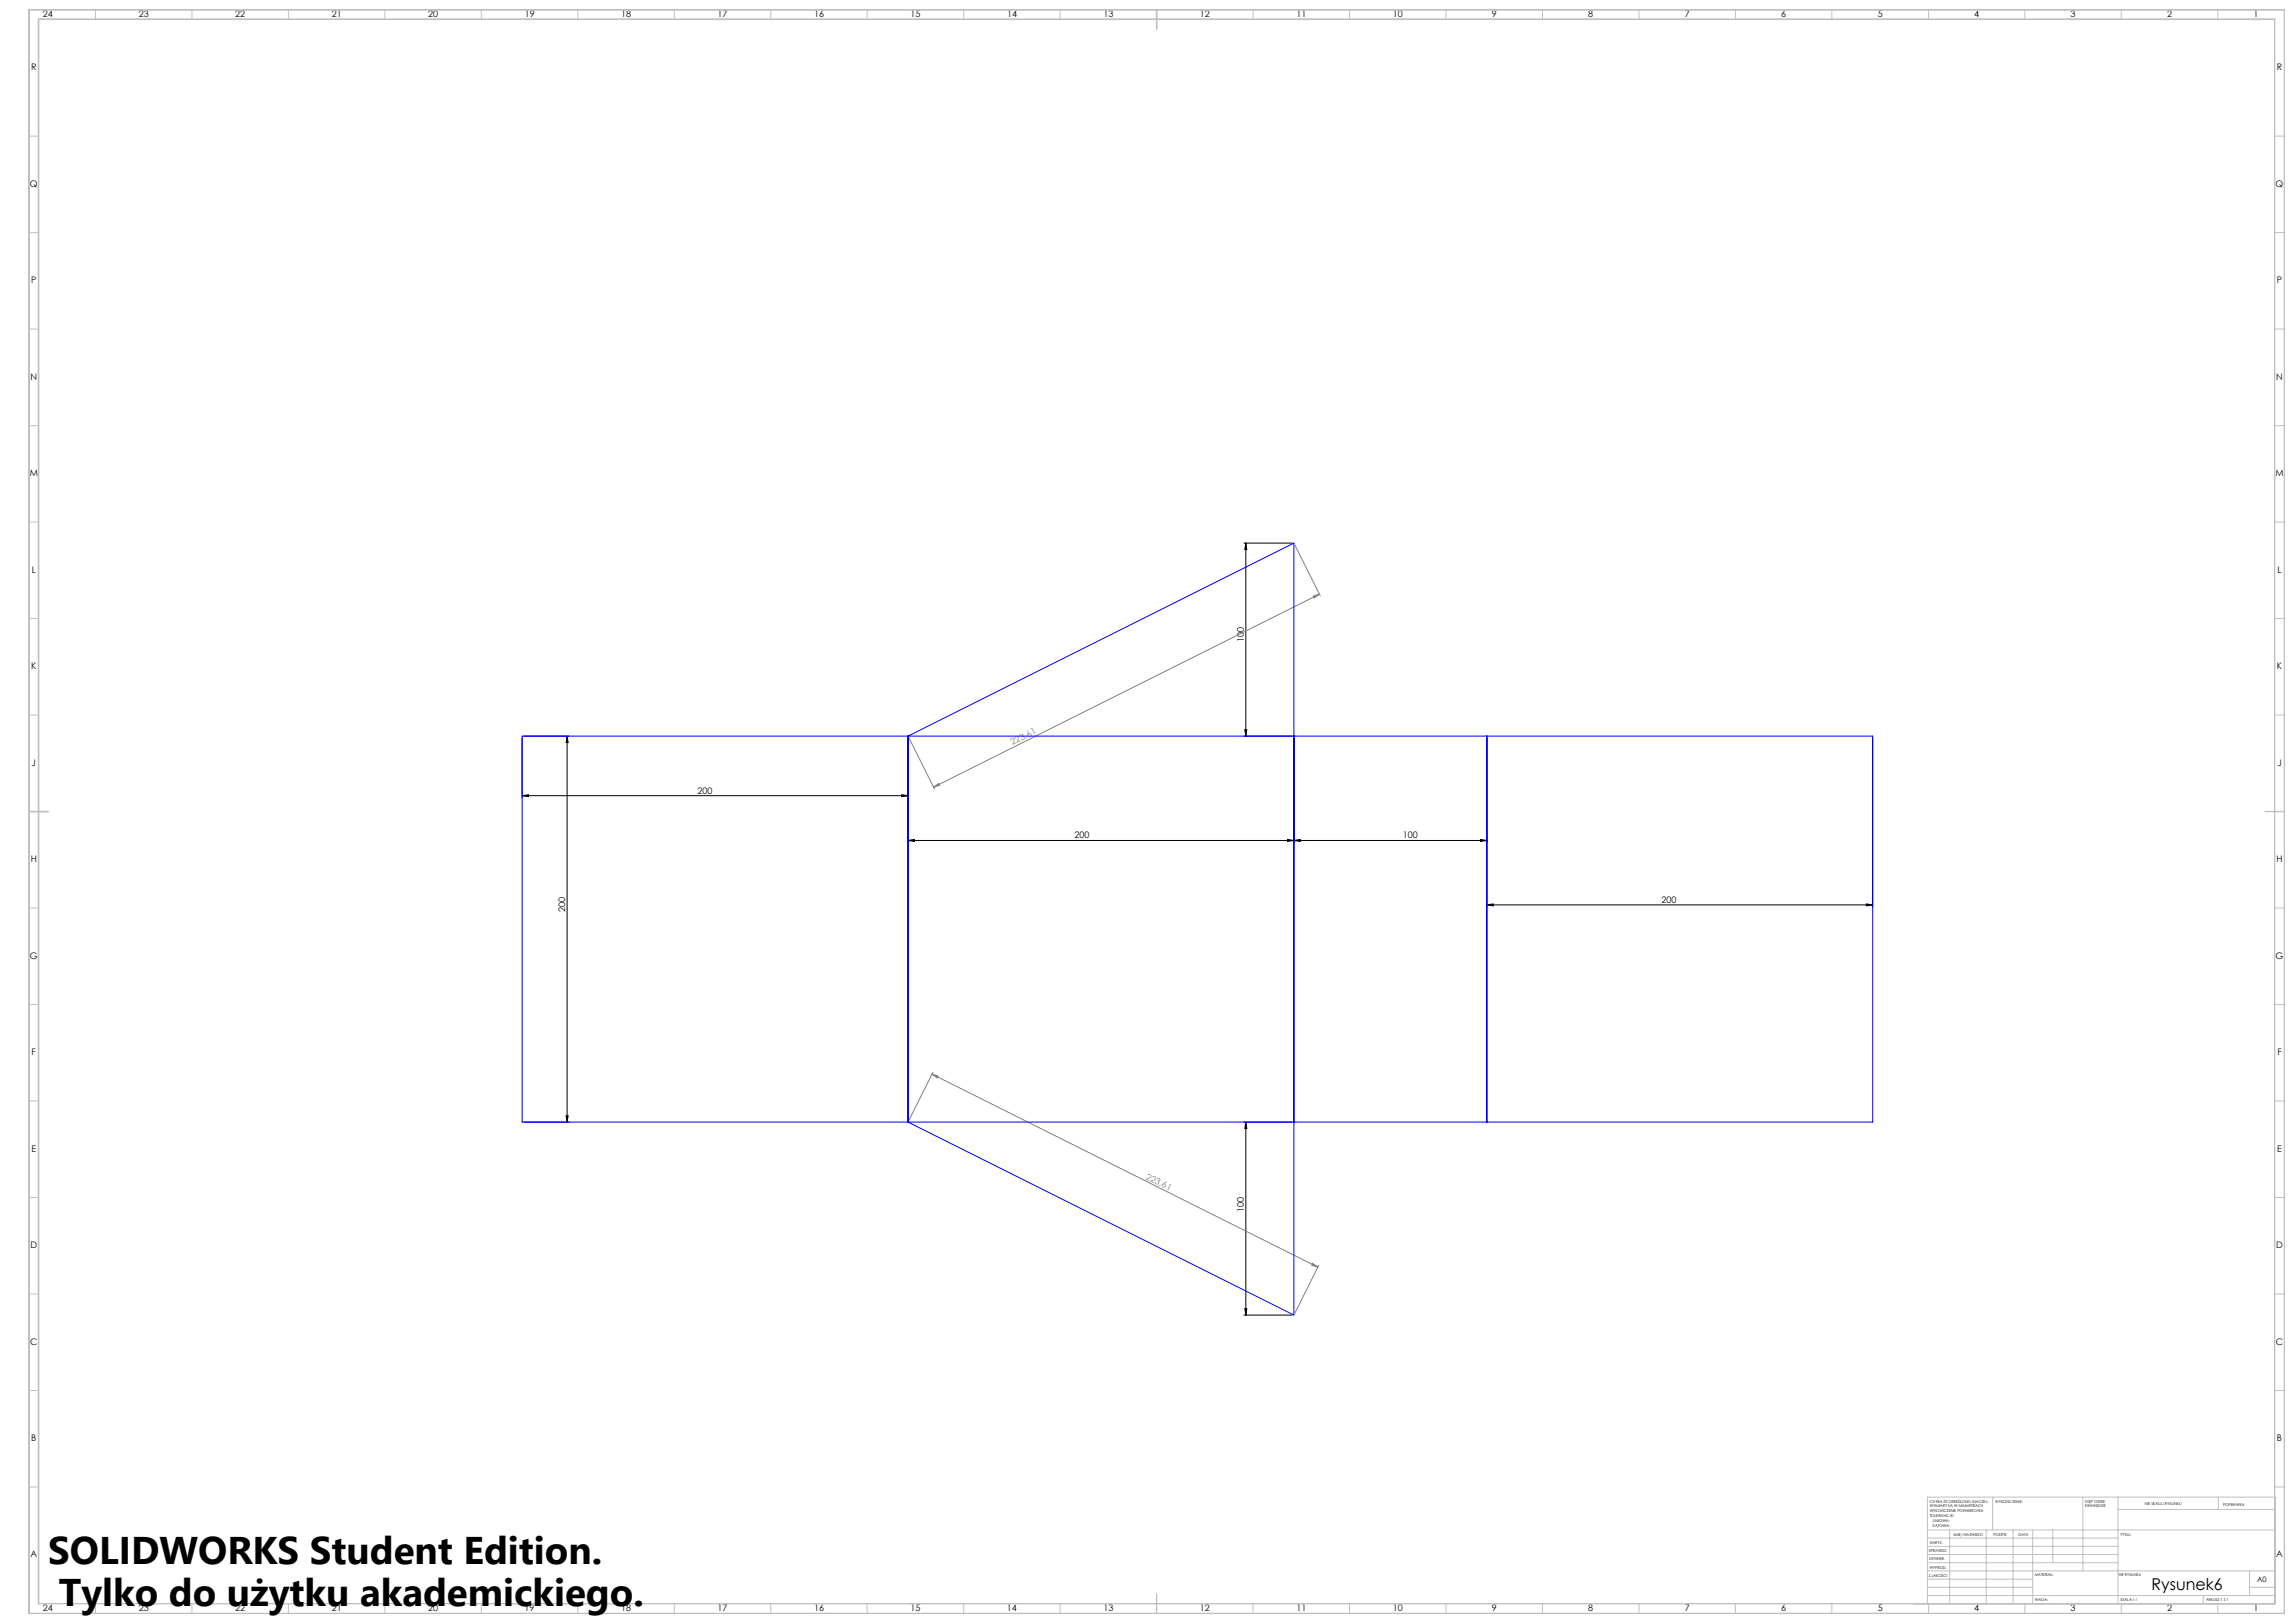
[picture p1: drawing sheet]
<svg xmlns="http://www.w3.org/2000/svg" width="1189mm" height="841mm" viewBox="0 0 1189 841" stroke-linecap="round" stroke-linejoin="round" font-family="sans-serif">
<defs><g id="words">
<g font-size="20">
<text x="25" y="811">SOLIDWORKS Student Edition.</text>
<text x="31" y="832">Tylko do użytku akademickiego.</text>
</g>
<text font-size="8.5" x="1115" y="824">Rysunek6</text>
<g font-size="4.7">
<text x="22" y="9">24</text>
<text x="72" y="9">23</text>
<text x="122" y="9">22</text>
<text x="172" y="9">21</text>
<text x="222" y="9">20</text>
<text x="272" y="9">19</text>
<text x="322" y="9">18</text>
<text x="372" y="9">17</text>
<text x="422" y="9">16</text>
<text x="472" y="9">15</text>
<text x="522" y="9">14</text>
<text x="572" y="9">13</text>
<text x="622" y="9">12</text>
<text x="672" y="9">11</text>
<text x="722" y="9">10</text>
<text x="773" y="9">9</text>
<text x="823" y="9">8</text>
<text x="873" y="9">7</text>
<text x="923" y="9">6</text>
<text x="973" y="9">5</text>
<text x="1023" y="9">4</text>
<text x="1073" y="9">3</text>
<text x="1123" y="9">2</text>
<text x="1168" y="9">1</text>
<text x="16" y="37">R</text>
<text x="1180" y="37">R</text>
<text x="16" y="97">Q</text>
<text x="1179" y="97">Q</text>
<text x="16" y="147">P</text>
<text x="1180" y="147">P</text>
<text x="16" y="197">N</text>
<text x="1180" y="197">N</text>
<text x="15" y="247">M</text>
<text x="1179" y="247">M</text>
<text x="16" y="297">L</text>
<text x="1180" y="297">L</text>
<text x="645" y="333" transform="rotate(-90 645 333)">100</text>
<text x="16" y="347">K</text>
<text x="1180" y="347">K</text>
<text x="16" y="397">J</text>
<text x="1180" y="397">J</text>
<text x="361" y="411">200</text>
<text x="557" y="434">200</text>
<text x="727" y="434">100</text>
<text x="16" y="447">H</text>
<text x="1180" y="447">H</text>
<text x="861" y="468">200</text>
<text x="293" y="473" transform="rotate(-90 293 473)">200</text>
<text x="16" y="497">G</text>
<text x="1179" y="497">G</text>
<text x="16" y="547">F</text>
<text x="1180" y="547">F</text>
<text x="16" y="597">E</text>
<text x="1180" y="597">E</text>
<text x="645" y="628" transform="rotate(-90 645 628)">100</text>
<text x="16" y="647">D</text>
<text x="1180" y="647">D</text>
<text x="16" y="697">C</text>
<text x="1180" y="697">C</text>
<text x="16" y="747">B</text>
<text x="1180" y="747">B</text>
<text x="16" y="807">A</text>
<text x="1180" y="807">A</text>
<text x="22" y="835">24</text>
<text x="72" y="835">23</text>
<text x="122" y="835">22</text>
<text x="172" y="835">21</text>
<text x="222" y="835">20</text>
<text x="272" y="835">19</text>
<text x="322" y="835">18</text>
<text x="372" y="835">17</text>
<text x="422" y="835">16</text>
<text x="472" y="835">15</text>
<text x="522" y="835">14</text>
<text x="572" y="835">13</text>
<text x="622" y="835">12</text>
<text x="672" y="835">11</text>
<text x="722" y="835">10</text>
<text x="773" y="835">9</text>
<text x="823" y="835">8</text>
<text x="873" y="835">7</text>
<text x="923" y="835">6</text>
<text x="973" y="835">5</text>
<text x="1023" y="835">4</text>
<text x="1073" y="835">3</text>
<text x="1123" y="835">2</text>
<text x="1168" y="835">1</text>
</g>
<g font-size="4.7" fill="#808080">
<text x="525" y="386" transform="rotate(-27 525 386)">223,61</text>
<text x="594" y="611" transform="rotate(27 594 611)">223,61</text>
</g>
<text font-size="3.9" x="1170" y="820">A0</text>
<g font-size="2">
<text x="1000" y="779">CHYBA ŻE OKREŚLONO INACZEJ:</text>
<text x="1034" y="779">WYKOŃCZENIE:</text>
<text x="1081" y="779">STĘP OSTRE</text>
<text x="1112" y="780">NIE SKALUJ RYSUNKU</text>
<text x="1000" y="781">WYMIARY SĄ W MILIMETRACH</text>
<text x="1000" y="784">WYKOŃCZENIE POWIERZCHNI:</text>
<text x="1081" y="781">KRAWĘDZIE</text>
<text x="1152" y="780">POPRAWKA</text>
<text x="1000" y="786">TOLERANCJE:</text>
<text x="1002" y="789">LINIOWA:</text>
<text x="1002" y="791">KĄTOWA:</text>
<text x="1013" y="796">IMIĘ I NAZWISKO</text>
<text x="1033" y="796">PODPIS</text>
<text x="1046" y="796">DATA</text>
<text x="1099" y="796">TYTUŁ:</text>
<text x="1000" y="800">NARYS.</text>
<text x="1000" y="804">SPRAWDZ.</text>
<text x="1000" y="808">ZATWIER.</text>
<text x="1000" y="813">WYPROD.</text>
<text x="1000" y="817">Z.JAKOŚCI</text>
<text x="1055" y="817">MATERIAŁ:</text>
<text x="1098" y="817">NR RYSUNKU</text>
<text x="1055" y="830">WAGA:</text>
<text x="1099" y="830">SKALA:1:1</text>
<text x="1143" y="830">ARKUSZ 1 Z 1</text>
</g>
</g></defs>
<g fill="none" stroke="#000" stroke-width=".52">
<path d="M645 281h25M646 281v100M646 281v4h-1zM645 378h1v3zM271 382v31M272 381h23M294 381v200M294 381v4h-1zM471 382v55M645 381h25M671 382v55M771 382v88"/>
<path d="M971 382v88M271 412h3v1zM271 412h200M467 412h4l-4 1zM471 436l3-1v1zM471 436h300M667 435l4 1h-4zM671 436l3-1v1zM767 435l4 1h-4zM771 469l3-1v1zM771 469h200M967 468l4 1h-4z"/>
<path d="M293 578h1v3zM272 581h23M645 581h25M646 581v4h-1zM646 581v100M645 678h1v3zM645 681h25"/>
</g>
<path d="M671 282l13 27M681 309l3-1-3 2zM684 308l-200 100M471 382l13 27M484 408l3-2v1zM483 557l3 1v1zM483 557l200 100M484 556l-13 25M680 655l3 2-3-1zM684 656l-13 25" fill="none" stroke="#808080" stroke-width=".52"/>
<g fill="none" stroke="#c0c0c0" stroke-width=".52">
<path d="M49 5v5M99 5v5M149 5v5M199 5v5M249 5v5M299 5v5M349 5v5M399 5v5M449 5v5M499 5v5M549 5v5M649 5v5"/>
<path d="M699 5v5M749 5v5M799 5v5M849 5v5M899 5v5M949 5v5M1000 5v5M1049 5v5M1099 5v5M1149 5v5M15 71h5M1179 71h5"/>
<path d="M15 121h5M1179 121h5M15 171h5M1179 171h5M15 221h5M1179 221h5M15 271h5M1179 271h5M15 321h5M1179 321h5M15 371h5M1179 371h5"/>
<path d="M15 471h5M1179 471h5M15 521h5M1179 521h5M15 571h5M1179 571h5M15 621h5M1179 621h5M15 671h5M1179 671h5M15 721h5M1179 721h5"/>
<path d="M15 771h5M1033 776v17M1080 776v38M1098 776v55M1150 776v6M1179 771h5M1179 776h-180v55M999 793h180M999 797h99M1011 793v38M1029 793v38M1043 793v38"/>
<path d="M1054 793v38M1064 793v17M1098 782h81M999 810h99M999 806h99M999 801h99M999 818h55M999 814h180M1166 814v13M49 831v5M99 831v5M149 831v5"/>
<path d="M199 831v5M249 831v5M299 831v5M349 831v5M399 831v5M449 831v5M499 831v5M549 831v5M649 831v5M699 831v5M749 831v5M799 831v5"/>
<path d="M849 831v5M899 831v5M949 831v5M999 827h180M999 823h55M1000 831v5M1049 831v5M1099 831v5M1142 827v4M1149 831v5M1166 823h13"/>
</g>
<path d="M15 5h1169v831h-1169zM20 10h1159v821h-1159zM599 5v10M15 421h10M1174 421h10M599 826v10" fill="none" stroke="#c0c0c0" stroke-width=".7"/>
<path d="M271 381h700v200h-700zM471 381l200-100v400l-200-100zM771 381v200" fill="none" stroke="#00f" stroke-width=".52"/>
<g fill="#000">
<path d="M294 381v4h-1zM293 578h1v3zM646 581v4h-1zM645 678h1v3z"/>
<path d="M645 378h1v3zM646 281v4h-1z"/>
<path d="M471 436l3-1v1zM667 435l4 1h-4zM271 412h3v1zM467 412h4l-4 1zM671 436l3-1v1zM767 435l4 1h-4zM771 469l3-1v1zM967 468l4 1h-4z"/>
</g>
<g fill="#808080">
<path d="M680 655l3 2-3-1zM483 557l3 1v1z"/>
<path d="M681 309l3-1-3 2zM484 408l3-2v1z"/>
</g>
<use href="#words"/>
</svg>
